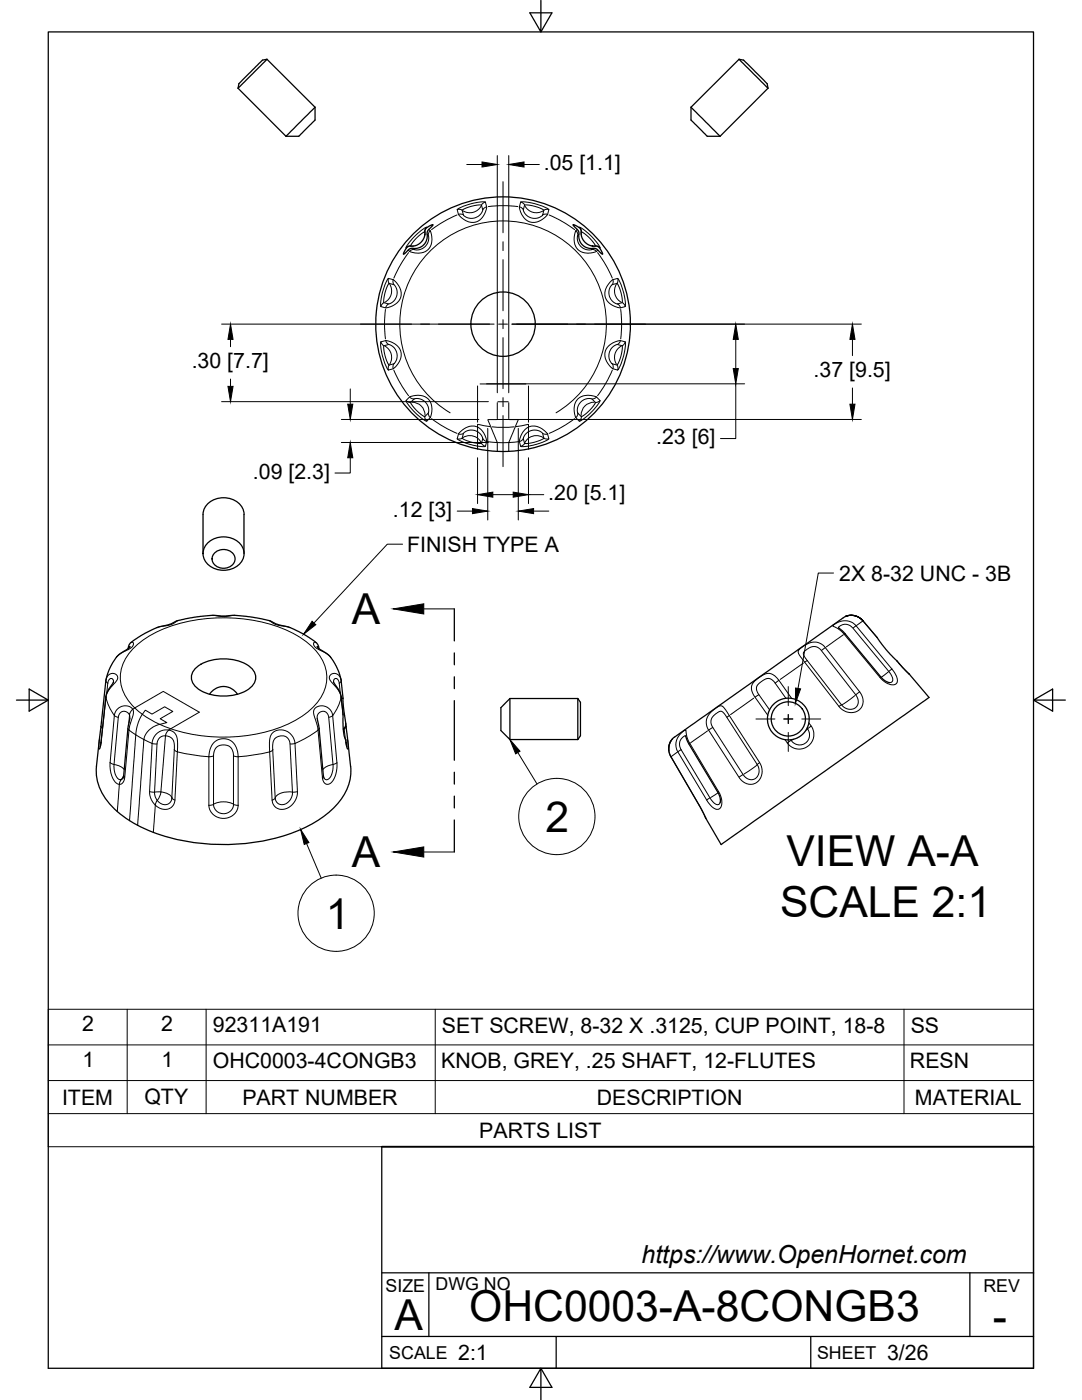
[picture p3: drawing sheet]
<svg xmlns="http://www.w3.org/2000/svg" width="216mm" height="279mm" viewBox="0 0 216 279" stroke-linecap="round" stroke-linejoin="round" font-family="sans-serif">
<defs><g id="words">
<g font-size="8.5">
<text x="70.2" y="124.6">A</text>
<text x="108.8" y="166">2</text>
<text x="70.2" y="173.1">A</text>
<text x="156.9" y="172.8">VIEW A-A</text>
<text x="65" y="185.3">1</text>
<text x="155.7" y="183.1">SCALE 2:1</text>
<text x="93.6" y="263.7">OHC0003-A-8CONGB3</text>
<text x="78.7" y="265.3">A</text>
<text x="198.1" y="265.7">-</text>
</g>
<text font-size="5" x="128" y="252.1">https://www.OpenHornet.com</text>
<g font-size="4.3">
<text x="108.5" y="33.9">.05 [1.1]</text>
<text x="38.2" y="73.5">.30 [7.7]</text>
<text x="162.3" y="75.3">.37 [9.5]</text>
<text x="130.9" y="88.6">.23 [6]</text>
<text x="50.5" y="95.5">.09 [2.3]</text>
<text x="109.4" y="99.8">.20 [5.1]</text>
<text x="78.4" y="103.1">.12 [3]</text>
<text x="81.2" y="110.2">FINISH TYPE A</text>
<text x="167.5" y="115.9">2X 8-32 UNC - 3B</text>
<text x="16.4" y="205.8">2</text>
<text x="32.1" y="205.8">2</text>
<text x="42.5" y="206">92311A191</text>
<text x="88.2" y="206.1">SET SCREW, 8-32 X .3125, CUP POINT, 18-8</text>
<text x="181.7" y="206.1">SS</text>
<text x="16.5" y="212.9">1</text>
<text x="32.2" y="212.9">1</text>
<text x="42.5" y="213.2">OHC0003-4CONGB3</text>
<text x="88.1" y="213.2">KNOB, GREY, .25 SHAFT, 12-FLUTES</text>
<text x="181.6" y="213.2">RESN</text>
<text x="12.4" y="220.5">ITEM</text>
<text x="28.8" y="220.4">QTY</text>
<text x="48.4" y="220.5">PART NUMBER</text>
<text x="119.1" y="220.5">DESCRIPTION</text>
<text x="182.6" y="220.5">MATERIAL</text>
<text x="95.6" y="227.1">PARTS LIST</text>
<text x="91.4" y="271.4">2:1</text>
<text x="177" y="271.4">3/26</text>
</g>
<g font-size="3.5">
<text x="76.9" y="257.8">SIZE</text>
<text x="86.9" y="257.4">DWG NO</text>
<text x="196.2" y="257.8">REV</text>
<text x="77.7" y="271.2">SCALE</text>
<text x="163" y="271.2">SHEET</text>
</g>
</g></defs>
<!-- layer: Visible -->
<g fill="none" stroke="#000" stroke-width=".25">
<path d="M47.5 17.6l9.6 9.6M53.3 11.8l-5.8 5.8M53.3 11.8l-.9 .2-2 2-2.7 2.7-.2 .9M53.3 11.8l9.6 9.6M147.5 11.8l5.7 5.8M147.5 11.8l.9 .2 2 2 2.7 2.7 .1 .9M147.5 11.8l-9.6 9.6M153.2 17.6l-9.5 9.6M62.9 21.4v2.6l-3.3 3.2h-2.5M62.9 21.4l-5.8 5.8M137.9 21.4v2.6l3.2 3.2h2.6M137.9 21.4l5.8 5.8"/>
<path d="M85 45.6l.7-.5 .7-.3-1.1 1.3-.1 1.5-.6 1.2-1 .6-1.8 .3-1.3 1 .3-.8 .6-.7 1.7-.2 1.1-.8 .5-1 .1-1.2zM114.3 44.8l.7 .3 .8 .6 .3 1.7 .7 1.1 1.1 .5 1.1 .1 .4 .2 .6 .8 .2 .6-1.2-1-1.9-.3-1-.6-.6-1.2-.1-1.5zM40.5 110.5v-7.8a3.9 3.9 0 0 1 4.9-3.3 3.6 3.6 0 0 1 3.3 3.3v7.8M41.2 108.6a4.6 4.6 0 0 1 7.2 .6 3.1 3.1 0 0 1-2.2 4.4 4.3 4.3 0 0 1-5.6-2.4 2.84 2.84 0 0 1 .6-2.6zM43 110.2a2.41 2.41 0 0 1 3.9 1.3 2.34 2.34 0 0 1-2.3 1.9 2.34 2.34 0 0 1-2.3-1.9l.1-.5zM21.1 135.8l-1.9 17.2M21.2 135.6l-.1 .2M22.6 136.1l-1.1 1.8-.4 1-1.1 10.1M25.5 129.5l.3-.9 .8-.7 2.3-1.5 2.4-1.2 2.6-.6 1.4-.7 1.6-.4 5.3-.7 1.9 .1 3.1-.1 3.2 .4 3.4 .7 1.4 .7 2.7 .6 2.9 1.5 2.3 1.6 .4 .5 .1 .7M25.9 129.1l-2.6 2-1.2 1.9-.9 2.6M39.3 133.1a9.5 9.5 0 0 1 10.6 0 2.53 2.53 0 0 1 0 4.2 9.5 9.5 0 0 1-10.6 0 2.53 2.53 0 0 1 0-4.2zM41.8 138.6l1.2-1.2 1-.3 .6-.1 1.4 .3 .7 .5 .7 .8"/>
<path d="M63.3 129.1l.4 .4 1.4 .8 .8 .7 1.2 1.9 .9 2.5 .5 4M66.6 136.1l1.1 1.8 .4 1 .4 3.6v3.3l.2 1.2 .3 .6 .2 1.4M68.1 139.4h.4v1.6l.5 3.4-.1 .6-.4 .5M101.7 139.4l-1.8 1.8v4.6l1.8 1.8M101.7 139.4v8.2M101.7 139.4h13.6M115.3 139.4v8.2M115.3 139.4l.5 .8v6.6l-.5 .8M167.3 125.3l1.2 1 7.5 9.1 .8 .6 .7 .2M168.3 123.3l-33.7 23.8M168.7 123l-.4 .3M168.7 123l.9-.2 .8 .1 1.1 .4 .7 .6-.7-.6-1.1-.4-.8-.1z"/>
<path d="M168.7 123h.1M172.2 123.9l2.8 3.3 2 2.7 4.4 4.6M181.4 134.5l3.9 4.7-41.4 29.3-3.1-5.2M19.2 153a11.1 11.1 0 0 0 5 9.6l.8 .6a30.8 30.8 0 0 0 15.4 5.1 39.2 39.2 0 0 0 21.8-3.8 14.8 14.8 0 0 0 7.4-8l.4-2.4v-1.1M25.9 143.3l-.4 1.8-.8 9.8-.2 .4M63.3 143.3l.4 2 1 10M69 144.3l1 8.7M101.7 147.6h13.6M133.9 147.8l-.4 1v1M134.2 147.4l-.4 .7-.3 .9v1l.2 .7 6 10.3 1.2 2.3M134.6 147.1l-.4 .3M136.8 146.9l.6 1.4 6 10 .3 1v.8"/>
<circle cx="100.4" cy="64.7" r="25.4"/>
<circle cx="100.4" cy="64.7" r="6.4"/>
<circle cx="157.3" cy="143.5" r="4.2"/>
<circle cx="157.3" cy="143.5" r="3.4"/>
</g>
<!-- layer: Visible Narrow -->
<g fill="none" stroke="#000" stroke-width=".2">
<path d="M77.4 55.6l1.1 .2 .7 .8 .7 1.1 .2 1.2-.3 .9-.7 .8-1.1 .6-1 .2-1-.2-.1-.8 .6-2.7zM77.5 55.6l.1 .9M77.6 56.6l1 .2 .4 .6 .2 .8-.1 .9-.3 .7-.5 .5-.7 .4-1-.4 .2-1.9zM77.8 56.7a2.57 2.57 0 0 1-1 3.6M78.5 55.9l.1 .9M81.5 50.4a23.7 23.7 0 0 0-2.9 5.1M81.9 49.1l-.8 .3M81.9 49.1h.1M82.5 49.1h-.5M82.6 49.8l-.8 .3M84.8 46.3l-1.3 .9-1.1 1.1-.5 .8M84.8 46.3h.1"/>
<path d="M84.8 46.3v.6M85.1 45.4l-.3 .8M85.2 45.4h-.2l-.7 .4-1.6 1.4-1.3 1.5-.4 .7 .1 .1M85.2 46.7l.3 .4v.7l-.2 .7-.4 .7-.7 .5-.7 .2-.7-.1-.4-.2M85.6 45.8l.4 .7 .2 1.4-.2 1-.5 .8-.7 .5-1.2 .3-1.6-.2-.6-.4M85.8 46.1l-.3 .8M91.2 42.9a23.7 23.7 0 0 0-5.1 2.9M91.2 41.8l2.2-.9 2.7-.6h.7l.3 1-.3 1.2-.6 .9-.8 .8-.8 .2-1.2-.2-1.2-.6-.7-.8zM91.3 41.8l.9 .1M91.5 42.8l.9 .1M92.2 41.9l1.3-.6 2-.4h.6l.2 1-.6 1-.7 .5-.8 .2-.8-.1-.8-.4zM96 41.1a2.57 2.57 0 0 1-3.6 1"/>
<path d="M96.8 40.3l-.7 .6M97.1 41.3l-.7 .5M97.4 41.2a23.7 23.7 0 0 1 5.9 0M103.7 41.3l.7 .5M103.9 40.3h1l1.6 .3 2.6 .9 .4 .3-.2 1-.9 .9-1.1 .5-1.1 .2-.8-.2-.9-.8-.6-1.1-.3-.9zM103.9 40.3l.8 .6M104.7 40.9l1.6 .2 2 .7 .2 .1-.2 1-.6 .5-.8 .2-.9-.1-.7-.3-.5-.5-.3-.6zM104.8 41.1a2.57 2.57 0 0 0 3.6 1M109.2 42.8l-.9 .1M109.5 41.8l-.9 .1M109.6 42.9a23.7 23.7 0 0 1 5.1 2.9M114.9 46.1l.4 .8"/>
<path d="M115.2 45.8l-.4 .6-.2 1.5 .1 1 .6 .8 .7 .5 1.2 .3 1.4-.1 .7-.5M115.5 46.7l-.3 .4v.7l.3 .8 .4 .6 .6 .4 .7 .3 .8-.1 .3-.2M115.5 45.4l.8 .3 1.5 1.3 1.5 1.7 .4 .7v.1M115.6 45.4l.4 .8M116 46.3l1.1 .7 1.3 1.3 .4 .8h-.6M116 46.3h.1M116 46.3v.6M118.1 49.8l.9 .3M118.9 49.1l.8 .3M119.2 50.4a23.7 23.7 0 0 1 3 5.1M121.8 56.2l.5-.4 .9-.2 .3 .4 1 2.8 .3 1.6v.8l-1 .2-1-.2-1.2-.6-.6-.8-.3-.9 .1-.9 .3-.7zM122.1 56.9l1-.3 .1 .1 .7 1.7 .3 1.3-.1 .7-1.1 .2-.5-.3-.6-.5-.3-.6-.1-1 .2-.8z"/>
<path d="M122.3 55.9l-.1 .9M123 56.7a2.57 2.57 0 0 0 1 3.6M123.3 55.6l-.1 .9M76 68.2l1-.2 1.1 .2 1 .7 .7 .8 .3 .8-.2 1.2-.7 1.2-.7 .7-1 .3-.3-.5-.9-2.5-.3-1.7zM76 68.3l.6 .7M76.6 60.4l-.6 .7M76.6 69l1-.3 .7 .4 .5 .6 .3 .6 .1 .9-.2 .8-.4 .6-1 .3-.1-.2-.7-1.7zM76.8 69.1a2.57 2.57 0 0 1 1 3.6M76.9 61.8a23.7 23.7 0 0 0 0 5.8M77 68l.5 .7M77.5 60.7l-.5 .7M77.6 72.9l-.1 .9"/>
<path d="M78.6 72.6l-.1 .9M78.6 73.9a23.7 23.7 0 0 0 2.9 5.1M81 79.9l.7-.7 1-.2 1.2-.1 1.2 .4 .6 .7 .4 1 .1 1.1-.3 1.2-.7 .8-.9-.5-1.9-1.7-1-1.1zM81.1 80l.8 .3M81.8 79.3l.8 .3M95.3 77v7.3M95.8 76.6h9.1M105.5 77v7.3M115.3 79.7l.9-.6 1.3-.2 1.5 .3 .7 .8-.6 1.1-1.5 1.6-1.2 .9-.8 .5-.7-.8-.3-1.2 .1-1.4zM119 79.3l-.9 .3M119.7 80l-.8 .3M121.4 69.1l.9-.7 .9-.3 .6-.1 1 .2v1l-.3 1.7-.6 1.8-.6 1.2-1.3-.5-.7-.8-.5-.9-.1-1.3 .2-.7z"/>
<path d="M122.1 69.4l1-.7 1.1 .3-.3 2-.8 1.9-1-.3-.5-.9v-1.3zM122.2 73.9a23.7 23.7 0 0 1-3 5.1M122.2 72.6l.1 .9M123.2 72.9l.1 .9M123.2 60.7l.6 .7M123.8 68l-.6 .7M123.9 61.8a23.7 23.7 0 0 1 0 5.8M124 69.1a2.57 2.57 0 0 0-1 3.6M124.2 60.4l.5 .7M124.7 68.3l-.5 .7M81.9 80.3l.9-.7 .7-.1 .8 .3 .6 .4 .4 .7 .3 .8-.1 .7-.7 .7-.3-.1-1.7-1.4zM82.2 80.3a2.57 2.57 0 0 1 2.6 2.6"/>
<path d="M84.8 83.2l.3 .8M85.5 82.5l.3 .8M86.1 83.6a23.7 23.7 0 0 0 5.1 2.9M91.7 86.4l1.3-1.1 .8-.2 .7-.1a.55 .55 0 0 1 .8 .6v.6l-1-.4-1.3 .3-.5 .4-.3 .9 .9 .5 1.6 .5a.43 .43 0 0 1 .6 .3v.3l-.9-.1-1.5-.5-1.5-.6-.2-.2zM92.2 87.5l-.9 .1M92.4 87.3a2.56 2.56 0 0 1 2.8 .1M92.4 86.5l-.9 .1M95.3 84.7a.82 .82 0 0 0 .6 1l.9 1.2 .3 1.2-.2 1h-1.2a.24 .24 0 0 0-.3-.1 .24 .24 0 0 0-.1 .3v.3M95.3 87.5v.9M95.3 86.2v1.2M95.3 86.2l.6 .4 .4 .8-.2 1.1M95.3 88.5h.8"/>
<path d="M95.4 87.5l.7 .9M95.4 84.7l2.4 .4M96.1 88.5l.7 .6M96.4 87.6l.7 .5M97.2 88.1l1.9 .2M97.3 83.8l.6 1.3M97.4 83.7h1.7M97.9 85.2l1.3 3.1v1.8M98.2 85.2l2.5 .1 1.9-.1M99.2 80.3v3.2M99.3 80.2h2.1M99.4 88.3h2"/>
<path d="M101.5 88.3v1.8M101.5 88.3h.1M101.5 80.3v3.2M101.6 83.7h1.7M102.8 85.2l-1.3 3.1M103.4 83.8l-.6 1.3M103.5 88.1l-1.9 .2M104.4 87.6l-.7 .5M104.7 88.5l-.8 .6M105.3 84.7l-2.3 .4M105.4 87.5l-.7 .9M105.5 84.7a.82 .82 0 0 1-.7 1l-.8 1.2-.4 1.2 .3 1h1.1a.24 .24 0 0 1 .3-.1 .24 .24 0 0 1 .2 .3v.3"/>
<path d="M105.5 87.5v.9M105.5 86.2v1.2M105.5 86.2l1-.4 1 .2 .8 .5 .2 .9-.8 .5-2.2 .6M108.3 86.5l.9 .1M108.4 87.3a2.56 2.56 0 0 0-2.8 .1M108.6 87.5l.9 .1M109.3 86.6l.2 1-.2 .2-1 .5-1.8 .5-1 .2v-.2a.21 .21 0 0 0-.1-.3 .21 .21 0 0 0-.3 0h-.4M109.3 86.6l-.7-.7-.8-.5-.7-.3-.9-.1a.55 .55 0 0 0-.7 .6v.6l-.6 .4-.5 .8 .3 1.1M110.9 82.4a20.6 20.6 0 0 0 5.2-31 20.6 20.6 0 0 0-31.4 0 20.6 20.6 0 0 0 5.1 31M114.7 83.6a23.7 23.7 0 0 1-5.1 2.9M115.3 82.5l-.4 .8M115.9 80.2l.9-.5 .9-.2 .4 .1 .7 .8-.7 1-.8 .9-1.3 .8-.7-.7-.1-.4 .1-.9z"/>
<path d="M116 83.2l-.4 .8M118.6 80.3a2.57 2.57 0 0 0-2.6 2.6M21.1 139.1v.1M21.1 135.8l.4 .5M21.1 139.2l.8 2.1 .9 1.5M21.1 139.2l-.9 9.2-.3 1.1-.2-.3 .1-1.5M21.2 135.6l.3-.8 .7-.4 .9 .2 .4 .5-.2 .7-1.7 2.1-.5 1.3M21.5 136.4l-.2 1.9M22.6 136.1l-.1-.6-.4-.1-.4 .3-.2 .7M25.9 129.1l-.2 .2M26.1 128.2l.3-.1 .2 .2v.4l-.2 .4-.7 .5-1.7 .9-.8 .7M35.4 123.9l-1.1 .7-3 .7"/>
<path d="M42.4 122.8l1.8 .2 2.6-.2M53.8 123.9l1.1 .7 3 .6M63.1 128.2l-.3-.1-.2 .3 .3 .8 2.3 1.3 .8 .7M63.3 129.1l.2 .2M66.6 136.1l.1-.5 .4-.2 .4 .3 .2 .7M67.7 136.4l.2 1.9M68 135.6l-.3-.7-.7-.5-.7 .1-.6 .6 .2 .7 1.8 2.3 .4 1.1M68.1 139.2l.4 3.5M68.1 139.2l-.8 2.1-.9 1.5M68.1 135.8l-.4 .5M68.1 139.1v.1M150.4 139.3l-4.6 3.3"/>
<path d="M151.4 138.6l-.7 .5M154.7 136.4l-.8-.8-.8-.2-1.3 .7-.6 .5-.2 .5v.7l.2 .5 2.4 3.4M154.7 136.4l2.1 3M155.4 135.8l-.7 .5M158 139.4l-2.6-3.7-1.2-1.1-.7-.2h-.5l-1.7 .9-1.2 1.2-.1 1.2 .5 1.2 2.7 3.8M159.5 129.6l1.4-1 1.2-.4h1.2l1.1 .7 7.4 9.6 .3 .8 .1 .8-.2 .9-.5 .7-.9 .4-1.1 .1-1.1-.4-.9-.6-7.7-10.1-.5-.8zM160.3 132.3l-4.6 3.3M160.4 130l1-.7 .8-.3 .7 .1 .8 .5 7.2 9.3 .3 .6 .1 .7-.1 .5-.5 .5-.5 .3h-.9l-.7-.3-.6-.4-7.3-9.5-.4-.8zM161.1 131.8l-.5 .3M164.7 129.3l-.8 .5M167.3 125.3l.2-.3 .5-.3 .8-.1 .6 .2 .8 .6 7.3 8.8 .6 1v.6l-.2 .3-.4 .1M168.3 126.7l-3.4 2.4"/>
<path d="M168.4 126.6l7.4 8.8 1.3 1 1.3 .3 .5-.4 .2-.6-.4-1.1-.7-1.1M168.6 126.4l-.1 .1M168.7 123l.8-.2 1 .1 .8 .3 .9 .7M170.6 138.8l-2.6 1.9M170.8 124.9l-.7-.7-1.2-.3-1.5 .2-1.2 .7 1.4 .9 .8 .9M170.8 124.9l7.2 8.6M170.8 124.9l-.6 .4M171.5 138.1l-.7 .5M172.2 123.9l-1.3 .9M172.2 123.9l2.9 3.4M172.2 123.9h.1M175.8 135.1l-.2 .1"/>
<path d="M177.3 134.1l-1.4 1M178 133.5l-.6 .5M178.9 131.8l2.6 2.8M179.5 132.4h.1M20.2 148.2v.1M20.2 144.9l.3 .5M22 152.2v1.1l.3 1.4 .5 1.1 .5 .5a.36 .36 0 0 0 .4 .2 .36 .36 0 0 0 .2-.5l.3-.4-.5-.1-.6-.7-.3-1.1v-1.1M22 152.2l.8 .4M22.8 152.6l.5 .1a2.55 2.55 0 0 1 1.5 .9M22.8 142.8l.5-1.1 .8-.7 1.2-.1 .8 .3a.36 .36 0 0 1 .4 .3 .36 .36 0 0 1-.3 .4l-.4 .8-.3-.5-.9-.3-.6 .3-.3 .7-.9 9.7M22.8 142.8l-.8 9.4M22.8 142.8l.8 .4"/>
<path d="M24.7 154.8l-.5 .8 .3-.3M24.7 154.7l.2 .4M25.5 145.3l.2 .4M25.7 145.7l-.9 9.7-.3 .9-.7 .2-.4 5.5M25.7 145.7l1.4 .9M25.8 142.7l.1 .6M25.8 142.7l-.1 1.6M26.9 141.3l5.7-3.3 7.2 4.1-5.7 3.3M26.9 141.3a.59 .59 0 0 0-.3 .9l-.9 3.5M26.9 141.3a7.8 7.8 0 0 1-.2-12 23 23 0 0 1 13.2-5.7 31.7 31.7 0 0 1 19.3 3.2 11.4 11.4 0 0 1 5.9 7.1 8.1 8.1 0 0 1-3 7.6 25.6 25.6 0 0 1-16.2 5.6 33.3 33.3 0 0 1-11.8-1.7M26.9 141.3l1.5 1.3M27.1 146.6l3.2 1.8"/>
<path d="M27.1 146.7l-1.3 17.1M28.4 142.6l.6-.9 1.3 .8 2.6-1.4 1.6 .9-2.5 1.4 1.3 .8-1.4 .4M28.4 142.6l-.8 1.7-.5 2.4M28.4 142.6l1.4 .9 2.1 1.1M29.9 158l1 .1M30.3 148.4l1 .1M30.4 148.4l-.6 9.9 .4 1.3 .8 1.1-.4 5.4M31.8 147.3l.8-.4a.49 .49 0 0 0 .6-.6l.2-.3a.55 .55 0 0 1 .9-.1l.8 .8 .3 1.4-.5 11.8-.5 1-.7 .5-1 .1-1-.3a.76 .76 0 0 1-.6-.6 .76 .76 0 0 1 .2-.7l.1-.2-.5-.8-.1-.8 .5-9.7 .2-.6zM31.9 144.6l2.2 .8M31.9 144.6l-1.1 .4-.9 .6-.8 .9-.3 .8-1.3 17.4M32.1 158.1h-1.2M32.1 158.1l1.1 .2a1.8 1.8 0 0 1 1.2 1.1l.5 .3"/>
<path d="M33 146.9l.8 .1 .7 .6 .3 .7v1.3M33 146.8l-.9 11.2M34.1 145.4a.78 .78 0 0 1-1 .3l-1 .2-.8 .4-.6 .9-.3 1.2M34.8 149.6l-.5 9.8-.2 .6-.6 .5-.4 .1-.7-.1-.7-.4-.3-.4 .6-1 .1-.6M34.8 149.6a1.55 1.55 0 0 0 1.4 .6l5.5 .8M42.6 150.8l.3-1.3 .4-.4 .6-.3 .7-.1 .7 .1 .6 .3 .4 .4 .3 1v10M42.6 150.8l.1 10.3 .3 .5 .5 .5 .8 .3h.7l1.1-.6 .4-.7 .1-.6M42.6 150.8l-.9 .2M46.6 150.8l.9 .2M47.5 151l-.2-1.4-.6-1.2-.9-.7-1-.3-1.3 .2-.9 .7-.6 1.1-.3 1.5v9.9l.4 1.2 .7 .8 .8 .4 .7 .1 1.1-.1 .9-.4 .7-.6 .3-.5 .2-1M47.5 151v9.7M53.8 150.1l.5 9.6 .4 1.1 .6 .5 .7 .2h.8l.9-.4 .6-.5 .6-.9 .4-.8 .1-.9"/>
<path d="M53.8 150.1l-3.1 .6-3.2 .3M54.4 149.6l-.6 .4M54.8 147.5l.8-.5 1.1-.1 .7 .4 .5 1.1 .5 10.1-.3 .8-.4 .6-.5 .4-.6 .3-.7-.1-.4-.2-.4-.4-.2-.6-.5-10 .1-1.3zM58.4 158.1a3.8 3.8 0 0 0-3.3 .8 .86 .86 0 0 1-.8 .8M58.9 148.4l-.4-1.3-.8-.9-1.1-.5-1.3 .1-.8 .3-.5 .8-.2 1.3v1.9M58.9 148.4l.5 9.6M58.9 148.4l-1 .1M59.4 158l-1 .1M62.9 141.3l1-.4 1.1 .1 .9 .6 .5 1.1 .8 10.4-.2 1.4-.4 1.1-.6 .7-.5 .2h-.4l-.3-.2-.5-.9-.9-10.1-.8-3v-.5zM63.3 143.3l.2-.8 .8-.5 .7 .1 .5 .7 .9 9.8M63.7 145.3v.2a16.1 16.1 0 0 1-4.8 2.9M64.5 154.7l-.2 .4"/>
<path d="M66.4 142.8l-.8 .4M66.4 152.6v1.2l-.4 1.2-.8 .6-.5-.3M66.5 152.6l-.6 .1a2.55 2.55 0 0 0-1.5 .9M67.2 152.2l-.8 .4M68.7 145.3l.2 2.2M69 147.6l.3 1.9 .2-.2-.1-1.6M69.1 144.9l-.2 .4-.4 .3M69.1 148.2v.1M133.9 151h.1M133.9 151l5.8 10.1 1.1 2.2M134.2 147.4l-.6 .9-.1 .8v.9l.4 1M135.1 150.1l-1.2 .9"/>
<path d="M135.9 149.6l-.6 .4M136.8 146.9h-.2l-.4 .3-.6 .9v.8l.3 .7 6 10.1 1 .8h.5l.3-.4M137.6 148.4l-.1 .1M137.6 148.4l-.5-1.1-.3-1.7-1.2 1-.5 1-.2 1.1 .2 1.1 6.2 10.3 .8 .9 .9 .5h.4l.3-.3 .3-.8-.1-1.2-.5-1.2M137.6 148.4l5.8 9.6M141.2 145.9l-3.4 2.4M141.6 159.2l-.6 .4M141.7 142.3l1.2-1 .9-.5 .5 .3 .7 .9 6.8 10.6 .3 1-.1 1-.4 1-.6 .6-1 .3-1-.1-.7-.3-.7-.8-6.4-9.9-.3-1.5 .3-.9zM142.2 145.2l-.8 .5M142.4 142.9l1-.9 .5-.1 .6 .5 .5 .7 6.3 9.9 .2 .6-.1 .8-.3 .6-.4 .4-.7 .2-.6-.1-.6-.3-.5-.5-6.2-9.7-.2-1.1zM143.3 158.2l-1.5 1M143.4 158l-.2 .1"/>
<path d="M145.5 142.8l-.4 .4M148.2 154.6l-.7 .5M151.1 152.6l-2.6 1.9M151.5 152.2l-.4 .4M157.9 147.8l-.8 .4M158.2 147.6l-.3 .2M161 145.3l.1 .2M161.1 145.5l-.3 .2M161.1 145.5l.4 .8v.8l-.4 .8-.5 .5-.7 .3-.9-.1-.8-.4-.4-.6M161.4 144.3l.8 1.1 .2 1.5-.3 1-.9 1-1.1 .5h-1.3l-1.3-.6-.9-1.2M161.8 144.9l-.6 .5M167.9 140.6l-.4 .3"/>
<path d="M46.6 160.5l.9 .2M46.6 160.5a4.8 4.8 0 0 0-4.6 .2h-.3M139.5 160.7h.1"/>
</g>
<!-- layer: Titleblock -->
<path d="M76.2 228.9v44.2h130v-44.2M76.2 254h130M85.6 254v12.7M193.5 254v12.7M76.2 266.7h130M111 266.7v6.4M161.8 266.7v6.4" fill="none" stroke="#000" stroke-width=".25"/>
<path d="M76.2 228.9h130" fill="none" stroke="#000" stroke-width=".36"/>
<!-- layer: Border -->
<path d="M9.6 6.4h196.6v266.7h-196.6zM107.9 0v6.4l-2.2-3.8h4.4l-2.2 3.8M3.3 139.7h6.3l-3.8-2.2v4.4l3.8-2.2M206.2 139.7l3.8 2.2v-4.4l-3.8 2.2h6.4M107.9 273.1l2.2 3.8h-4.4l2.2-3.8v6.3" fill="none" stroke="#000" stroke-width=".25"/>
<!-- layer: Parts Lists -->
<path d="M9.6 201.4h196.6v27.5h-196.6zM9.6 215.6h196.6M9.6 208.5h196.6M25.4 201.4v20.9M41.1 201.4v20.9M86.8 201.4v20.9M180.4 201.4v20.9M9.6 222.3h196.6" fill="none" stroke="#000" stroke-width=".2"/>
<!-- layer: Leaders -->
<path d="M62.3 124l.7 .7-2.4 1.9z" fill="#000" stroke="#000" stroke-width=".2"/>
<path d="M80.3 108.6h-3l-14.6 15.7" fill="none" stroke="#000" stroke-width=".2"/>
<!-- layer: Balloons -->
<g fill="none" stroke="#000" stroke-width=".2">
<path d="M103.3 150.2l3.8 6.2M61.2 168.3l2.9 6.9"/>
<circle cx="111.1" cy="163" r="7.6"/>
<circle cx="67.1" cy="182.3" r="7.6"/>
</g>
<path d="M101.7 147.6l2.1 2.3-.9 .6zM60 165.5l1.6 2.6-.9 .4z" fill="#000" stroke="#000" stroke-width=".2"/>
<!-- layer: Section Lines -->
<path d="M90.7 121.5v6.4M90.7 130.3v2.4M90.7 135.1v2.3M90.7 139.8v11.9M90.7 154.1v2.4M90.7 158.9v2.3M90.7 163.6v6.4" fill="none" stroke="#000" stroke-width=".25"/>
<path d="M84.6 121.5h6.1M84.6 170h6.1" fill="none" stroke="#000" stroke-width=".2"/>
<path d="M78.5 121.5l6.1-1v2zM78.5 170l6.1-1v2z" fill="#000" stroke="#000" stroke-width=".2"/>
<!-- layer: Smart Centers -->
<g fill="none" stroke="#000" stroke-width=".2">
<path d="M100.4 36.3v10.2M100.4 48.2v1.8M100.4 51.8v10.2M71.9 64.7h10.2M83.9 64.7h1.8M87.5 64.7h10.2M99.5 64.7h1.8M100.4 63.8v1.8M100.4 67.4v10.2M100.4 79.4v1.8M103.1 64.7h10.2M115 64.7h1.8"/>
<path d="M118.6 64.7h10.2M100.4 82.9v10.2M157.3 137v3.8M150.8 143.5h3.8M156.4 143.5h1.8M157.3 142.6v1.8M157.3 146.2v3.8M160 143.5h3.8"/>
</g>
<!-- layer: Hole Notes -->
<path d="M158.7 137.3l1 .2-1 2.9z" fill="#000" stroke="#000" stroke-width=".2"/>
<path d="M166.3 114.4h-3l-4.1 23" fill="none" stroke="#000" stroke-width=".2"/>
<!-- layer: FD_Dimensions -->
<g fill="none" stroke="#000" stroke-width=".2">
<path d="M93.1 32.8h3.1M99.2 31.1v47.3M101.5 31.1v47.3M104.6 32.8h3M44.2 64.7h54.4M46 67.7v1.5M46 75.6v1.5M69.9 77.6v3.1M97.1 76.6h51.5M102.2 64.7h69.7M146.8 76.6v10.9h-3M146.8 67.7v5.9"/>
<path d="M170.1 67.7v3.3M170.1 77.4v3.3M44.2 80.2h53.3M68.1 83.7h27.4M68.1 88.3h29.4M69.9 91.4v3h-3.1M95.3 91.4v9.1M97.3 85.5v18.3M98.3 98.7h4.1M99.1 83.7h72.8M103.4 85.5v18.3M105.5 91.4v9.1"/>
<path d="M105.5 98.7h3M91.2 102h3.1M106.5 102h3"/>
</g>
<g fill="#000" stroke="#000" stroke-width=".2">
<path d="M96.2 32.3l3 .5-3 .5zM101.5 32.8l3.1-.5v1zM46 64.7l.5 3h-1zM45.5 77.1h1l-.5 3.1zM146.8 64.7l.5 3h-1zM146.3 73.6h1l-.5 3zM170.1 64.7l.5 3h-1zM69.4 80.7h1l-.5 3zM69.9 88.3l.5 3.1h-1zM95.3 98.7l3-.5v1zM102.4 98.2l3.1 .5-3.1 .5zM169.6 80.7h1l-.5 3z"/>
<path d="M94.3 101.5l3 .5-3 .5zM103.4 102l3.1-.5v1z"/>
</g>
<use href="#words"/>
</svg>
